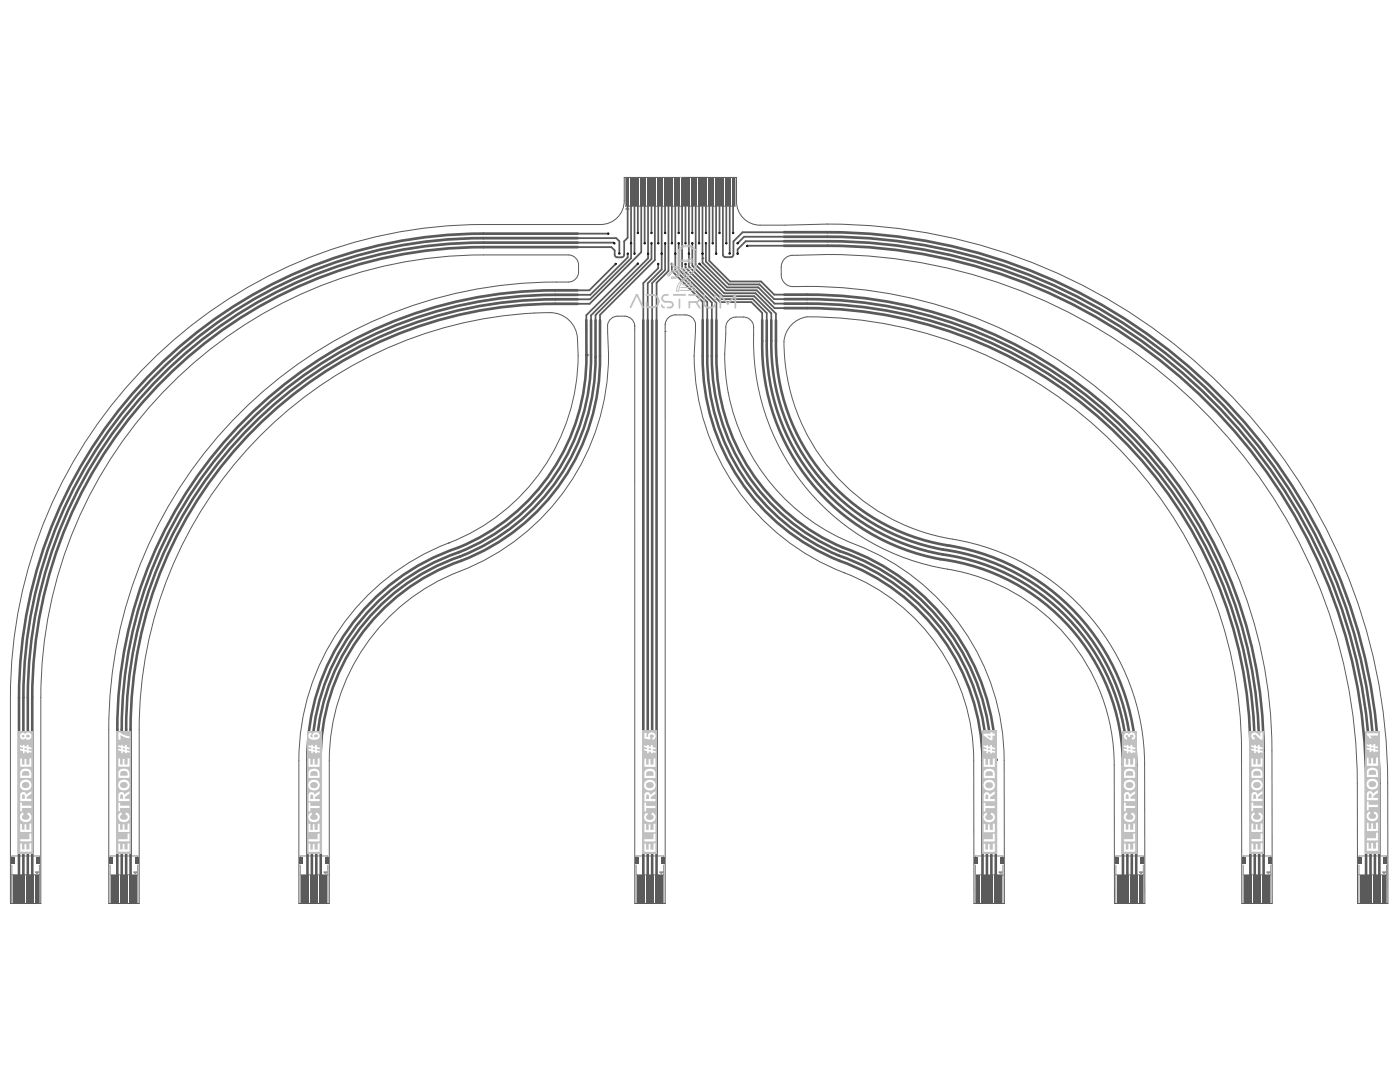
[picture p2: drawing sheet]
<svg xmlns="http://www.w3.org/2000/svg" width="279mm" height="216mm" viewBox="0 0 279 216" stroke-linecap="round" stroke-linejoin="round" font-family="sans-serif">
<path d="M132.7 66.1h.1M150.4 66.8a46.1 46.1 0 0 0 38.7 46.8 39.6 39.6 0 0 1 33.3 39v27.7h6.1l-.2-30.5a45.7 45.7 0 0 0-38.2-42.2 40 40 0 0 1-33.6-39.5 5.4 5.4 0 0 1 4.6-4.9 86.7 86.7 0 0 1 86.7 86.5v30.6h6.1l-.1-30.6-.2-6.3a92.8 92.8 0 0 0-95.5-86.2 2.36 2.36 0 0 1-2.2-2.4 3.3 3.3 0 0 1 1.1-3.5l1.1-.4a105.8 105.8 0 0 1 112.8 105.4v24h6.1v-24l-.3-7.7a112 112 0 0 0-120-103.7h-5.9a4.7 4.7 0 0 1-3.8-4.7v-4.8h-22.4l-.1 5.5a4.7 4.7 0 0 1-4.6 3.9h-23.4a94.4 94.4 0 0 0-94.4 94.4v41.1h6v-41.1l.3-6.1a88.3 88.3 0 0 1 88.1-82.2h17.5a2.04 2.04 0 0 1 1.5 2 2.82 2.82 0 0 1-1 3.1l-1.1 .3a89.4 89.4 0 0 0-91.7 89.3v34.7h6.1v-34.7l.2-5.5a83 83 0 0 1 82.6-77.7 5.4 5.4 0 0 1 4.6 5.2 40.2 40.2 0 0 1-25.7 40.7M150.4 66.8h.1M150.4 66.8a2.94 2.94 0 0 0-1-3.3 4.1 4.1 0 0 0-4 .4 2.95 2.95 0 0 0-.5 2.7l-.3 3.9a40.6 40.6 0 0 0 26.1 38.1 46.2 46.2 0 0 1 29.7 43.1v28.6h-6l-.1-28.6a40.2 40.2 0 0 0-25.8-37.4M89.5 108.3h.1M89.5 108.3a46.6 46.6 0 0 0-29.9 43.5v28.5h6.1v-28.5a40.5 40.5 0 0 1 26-37.8 46.4 46.4 0 0 0 29.6-47.6 2.6 2.6 0 0 1 1-3.1 4.1 4.1 0 0 1 3.7 .3l.5 .8 .2 .5v115.4h6.1l-.1-115.5a2.04 2.04 0 0 1 2.1-2 3.8 3.8 0 0 1 3.3 .5 2.73 2.73 0 0 1 .7 2.8 46.7 46.7 0 0 0 29.7 48.2M168.5 114.3h.1" fill="none" stroke="#5a5a5a" stroke-width=".2"/>
<g fill="none" stroke="#8c8c8c" stroke-width=".2">
<path d="M124.9 35.5v5.7h21.8v-5.7M2.4 171v-.2h5.4v.2M2.4 172.6v7.6M2.4 174.5h5.5M7.9 172.6v7.6M22 171v-.2h5.5v.2M22 172.6v7.6M22 174.5h5.5M27.5 172.6v7.6M59.9 171v-.2h5.5v.2M59.9 172.6v7.6M59.9 174.5h5.5"/>
<path d="M65.4 172.6v7.6M127 171v-.2h5.4v.2M127 172.6v7.6M127 174.5h5.5M132.5 172.6v7.6M194.7 171v-.2h5.4v.2M194.7 172.6v7.6M194.7 174.5h5.5M200.2 172.6v7.6M222.7 171v-.2h5.5v.2M222.7 172.6v7.6M222.7 174.5h5.5"/>
<path d="M228.2 172.6v7.6M248.1 171v-.2h5.5v.2M248.1 172.6v7.6M248.1 174.5h5.5M253.6 172.6v7.6M271.2 171v-.2h5.5v.2M271.2 172.6v7.6M271.2 174.5h5.5M276.7 172.6v7.6"/>
</g>
<path d="M125.2 41.5l-.3 .2h.6l-.3-.2M7.1 174h.5l-.2 .3zM27 174.3l-.2-.3h.5l-.3 .3M64.7 174h.5l-.2 .3zM132 174.3l-.3-.3h.5l-.2 .3M199.7 174.3l-.3-.3h.5l-.2 .3M227.5 174h.5l-.3 .3zM253.1 174.3l-.2-.3h.5l-.2 .3M276.2 174.3l-.2-.3h.5l-.3 .3" fill="none" stroke="#8c8c8c" stroke-width=".28"/>
<g fill="none" stroke="#5a5a5a" stroke-width=".35">
<path d="M125.3 38.3v9.1l-.7 .7v2.7M128 38.3v12l-10.3 10.3h-2.4M136.8 38.3v10.2M139.5 38.3v10.2M140.2 38.3v12.3M142.2 38.3v10.2M142.9 38.3v12.3M143.6 38.3v8.2M144.3 38.3v12.5M145 38.3v10.2M145.6 38.3v12.3M115.3 47.5h7.7l.6 .6v2.5"/>
<path d="M115.3 49.3h6.7l.7 .7v.8M115.3 46.6h6.1M115.3 48.4h7.2l.1 .2M123.2 51.3h.9M125.3 50.6v.8l-7.5 7.4h-2.5M125.3 50.6h.1M125.9 48.5v3l-8.2 8.2h-2.4M135.4 48.6h.1M137.5 50.6h.1M140.2 50.6h.1M140.9 48.5v3.7M144.7 51.3h1.2"/>
<path d="M156.5 49l-7.4 .1M156.5 48.1h-7.7l-1.6 1.6v.9M156.5 46.3h-8.3l-1.8 1.9v2.6M156.5 47.2h-8l-1.3 1.3M143.7 60.3h6.3l2.1 2.1"/>
</g>
<path d="M96.5 47.5h18.8M156.5 48.1h8.7M197 151.6v25.8M250.4 149.7v27.7" fill="none" stroke="#5a5a5a" stroke-width=".53"/>
<circle cx="225" cy="152.8" r=".27" fill="#5a5a5a"/>
<path d="M118 63.9v6.9M141.1 63.8v7.2M153 63.9v4.1M156.5 60.6h4.6M225 152.8v24.6" fill="none" stroke="#5a5a5a" stroke-width=".53"/>
<path d="M126.6 38.3v12.3M129.3 38.3v12.3M132 50.6h.1M134.8 50.6h.1" fill="none" stroke="#5a5a5a" stroke-width=".35"/>
<circle cx="62.2" cy="151.7" r=".27" fill="#5a5a5a"/>
<path d="M110.8 57.9h4.4M117 63.9v7M140.2 63.9v7.2M152.1 63.9v4.2M24.3 145.6v31.8M62.2 151.7v25.7M196.1 151.7v25.7M224.1 152.5v24.9M249.5 149.7v27.7" fill="none" stroke="#5a5a5a" stroke-width=".53"/>
<path d="M125.9 38.3v10.2M127.3 38.3v8.2M130 38.3v8.2M132.7 38.3v8.2M135.4 38.3v8.2M138.2 38.3v8.2M140.9 38.3v8.2M146.3 38.3v8.2M134.1 52.7v1.4" fill="none" stroke="#5a5a5a" stroke-width=".35"/>
<circle cx="117" cy="70.9" r=".27" fill="#5a5a5a"/>
<path d="M110.8 59.7h4.5M156.5 59.7h4.6M118.9 63.9v7.4M142.1 63.8v7.3M153.9 63.9v4.1M23.4 145.6v31.8M61.4 151.6v25.8M63.1 151.7v25.7M197.8 151.6v25.8M251.3 149.7v27.7" fill="none" stroke="#5a5a5a" stroke-width=".53"/>
<path d="M128.7 38.3v10.2M131.4 38.3v10.2M134.1 38.3v10.2M136.1 38.3v15.3l6.9 6.8v3.5M136.8 52.7v.7l6.9 6.9M137.5 50.6v2.6l6.5 6.5h6.2M138.2 48.5v4.5l6.1 6.1h6.2M139.6 52.6h.1" fill="none" stroke="#5a5a5a" stroke-width=".35"/>
<circle cx="140.2" cy="51.5" r=".18" fill="#5a5a5a"/>
<g fill="none" stroke="#5a5a5a" stroke-width=".35">
<path d="M125.9 38.3h.1M130.7 38.3v13.6l-11 10.9v1.1M132 38.3h.1M132.1 38.3v15.5l-2.8 2.7v7.4M133.4 38.3v15.8l-2.4 2.3v7.5M134.8 38.3h.1M134.8 38.3v15.6l6.3 6.4v3.5M137.5 38.3v9.9M138.8 38.3v14.5l5.7 5.7h6.3l4.1 4.1v1.3M141.6 38.3v13.7l4.1 4.2h6.2l2.6 2.6h2M122.9 52.7l-5.3 5.2h-2.4M125.9 48.5h.1"/>
<path d="M127.3 52.6l-10.3 10.3v1M129.3 50.6v.9l-11.3 11.4v1M130 48.5v3.2l-11.1 11.2v1M131.4 52.7v.8l-3 3v7.4M132.7 48.6v5.3l-2.5 2.6v7.4M134.1 54.1l6.1 6.1v3.7M135.4 48.6v5.2l6.7 6.6v3.4M137.5 48.3v2.3M139.6 52.6l5.3 5.3h6.1l3.6 3.6h1.9M140.2 50.6v1.8l4.9 4.9h6.2l3.3 3.3h1.9M140.9 52.2l4.5 4.6h6.2l2.9 2.9h2M150.2 59.7l2.8 2.8v1.4"/>
<path d="M150.5 59.1l3.4 3.4v1.4M152.1 62.4v1.5"/>
</g>
<g fill="none" stroke="#5a5a5a" stroke-width=".53">
<path d="M156.5 46.3h8.7M156.5 47.2h8.7M156.5 49h8.7M156.5 58.8h4.6M119.7 63.9v7.1M128.4 63.9v113.5M129.3 63.9v113.5M130.2 63.9v113.5M131 63.9v113.5M143 63.9v7.1M154.9 63.9v4.1M156.5 61.5h4.6"/>
<path d="M64 151.8v25.6M198.7 151.6v25.8"/>
</g>
<circle cx="198.7" cy="151.6" r=".27" fill="#5a5a5a"/>
<g fill="none" stroke="#5a5a5a" stroke-width=".53">
<path d="M96.5 47.5a91.7 91.7 0 0 0-91.8 91.7v38.2M110.8 57.9a87.5 87.5 0 0 0-87.4 87.7M110.8 59.7a85.7 85.7 0 0 0-85.6 85.8v31.9M115.3 58.8a86.8 86.8 0 0 0-90.2 75l-.6 5.8-.2 6M115.3 49.3h-18.8a90 90 0 0 0-90.1 89.9v38.2M115.3 48.4h-18.8a90.9 90.9 0 0 0-90.9 90.8v38.2M115.3 46.6h-18.8a92.6 92.6 0 0 0-92.7 92.6v38.2M161.1 58.8a91 91 0 0 1 91.1 90.9v27.7M161.1 59.7a90.1 90.1 0 0 1 90.2 90M165.2 46.3a110 110 0 0 1 110.1 110v21.1M165.2 48.1a108.2 108.2 0 0 1 108.3 108.2v21.1M165.2 49a107.4 107.4 0 0 1 107.4 107.3v21.1"/>
<path d="M165.2 47.2a109.1 109.1 0 0 1 109.2 109.1v21.1M115.3 60.6a85.2 85.2 0 0 0-71.6 33.1 84.4 84.4 0 0 0-17.6 51.9v31.8M117 70.9a41 41 0 0 1-27.8 39.2 44.1 44.1 0 0 0-27.8 41.5M118 70.8a41.8 41.8 0 0 1-28.8 40.3 43.3 43.3 0 0 0-27 40.6M118.9 71.3a42.5 42.5 0 0 1-29.3 40.6 42.4 42.4 0 0 0-26.5 39.8M119.7 71a43.3 43.3 0 0 1-29.8 41.7 41.6 41.6 0 0 0-25.9 39.1M140.2 71.1a43.6 43.6 0 0 0 29.5 41.6 42.8 42.8 0 0 1 26.4 39M141.1 71a42.7 42.7 0 0 0 28.6 40.7 43.6 43.6 0 0 1 27.3 39.9M142.1 71.1a41.9 41.9 0 0 0 27.8 39.7 44.4 44.4 0 0 1 27.9 40.8M143 71a41.2 41.2 0 0 0 27.5 39.1 45.4 45.4 0 0 1 28.2 41.5M152.1 68.1a43.4 43.4 0 0 0 38.2 43.9 41.7 41.7 0 0 1 33.8 40.5M153 68a42.6 42.6 0 0 0 37.8 43.1 42.7 42.7 0 0 1 34.2 41.7"/>
<path d="M153.9 68a41.7 41.7 0 0 0 36.1 41.9 43.6 43.6 0 0 1 35.9 43.1v24.4M154.9 68a40.8 40.8 0 0 0 34.7 40.9 44.4 44.4 0 0 1 37.2 43.7v24.8M161.1 61.5a88.4 88.4 0 0 1 88.4 88.2M161.1 60.6a89.2 89.2 0 0 1 89.3 89.1"/>
</g>
<path d="M126.6 38.3h.1M122.7 50.8l.2 .5h.3M124.6 50.8l-.3 .5h-.2M144.3 50.8v.3l.4 .2M146.4 50.8l-.3 .4-.2 .1" fill="none" stroke="#5a5a5a" stroke-width=".35"/>
<g fill="#000">
<circle cx="121.4" cy="46.6" r=".24"/>
<circle cx="122.6" cy="48.6" r=".24"/>
<circle cx="122.9" cy="52.7" r=".24"/>
<circle cx="123.6" cy="50.6" r=".24"/>
<circle cx="125.3" cy="50.6" r=".24"/>
<circle cx="125.9" cy="48.5" r=".24"/>
<circle cx="126.6" cy="50.6" r=".24"/>
<circle cx="127.3" cy="52.6" r=".24"/>
<circle cx="127.3" cy="46.5" r=".24"/>
<circle cx="128.7" cy="48.5" r=".24"/>
<circle cx="129.3" cy="50.6" r=".24"/>
<circle cx="130" cy="46.5" r=".24"/>
<circle cx="130" cy="48.5" r=".24"/>
<circle cx="131.4" cy="52.7" r=".24"/>
<circle cx="131.4" cy="48.5" r=".24"/>
<circle cx="132.1" cy="50.6" r=".24"/>
<circle cx="132.7" cy="46.5" r=".24"/>
<circle cx="132.7" cy="48.6" r=".24"/>
<circle cx="134.1" cy="52.7" r=".24"/>
<circle cx="134.1" cy="48.5" r=".24"/>
<circle cx="134.8" cy="50.6" r=".24"/>
<circle cx="135.4" cy="48.6" r=".24"/>
<circle cx="135.4" cy="46.5" r=".24"/>
<circle cx="136.8" cy="52.7" r=".24"/>
<circle cx="136.8" cy="48.5" r=".24"/>
<circle cx="137.5" cy="50.6" r=".24"/>
<circle cx="138.2" cy="46.5" r=".24"/>
<circle cx="138.2" cy="48.5" r=".24"/>
<circle cx="139.5" cy="48.5" r=".24"/>
<circle cx="139.6" cy="52.6" r=".24"/>
<circle cx="140.2" cy="50.6" r=".24"/>
<circle cx="140.9" cy="46.5" r=".24"/>
<circle cx="140.9" cy="48.5" r=".24"/>
<circle cx="142.2" cy="48.5" r=".24"/>
<circle cx="142.9" cy="50.6" r=".24"/>
<circle cx="143.6" cy="46.5" r=".24"/>
<circle cx="145" cy="48.5" r=".24"/>
<circle cx="145.6" cy="50.6" r=".24"/>
<circle cx="146.3" cy="46.5" r=".24"/>
<circle cx="147.2" cy="50.6" r=".24"/>
<circle cx="147.2" cy="48.5" r=".24"/>
<circle cx="149.1" cy="49.1" r=".24"/>
</g>
<g fill="#5a5a5a">
<path d="M2.2 171.2h.7v1.2h-.7z" fill-rule="evenodd"/>
<path d="M7.3 171.2h.7v1.2h-.7z" fill-rule="evenodd"/>
<path d="M21.9 171.2h.7v1.2h-.7z" fill-rule="evenodd"/>
<path d="M26.9 171.2h.7v1.2h-.7z" fill-rule="evenodd"/>
<path d="M59.8 171.2h.7v1.2h-.7z" fill-rule="evenodd"/>
<path d="M64.9 171.2h.7v1.2h-.7z" fill-rule="evenodd"/>
<path d="M126.8 171.2h.7v1.2h-.7z" fill-rule="evenodd"/>
<path d="M131.9 171.2h.7v1.2h-.7z" fill-rule="evenodd"/>
<path d="M194.5 171.2h.7v1.2h-.7z" fill-rule="evenodd"/>
<path d="M199.6 171.2h.7v1.2h-.7z" fill-rule="evenodd"/>
<path d="M222.6 171.2h.7v1.2h-.7z" fill-rule="evenodd"/>
<path d="M227.6 171.2h.7v1.2h-.7z" fill-rule="evenodd"/>
<path d="M248 171.2h.7v1.2h-.7z" fill-rule="evenodd"/>
<path d="M253 171.2h.7v1.2h-.7z" fill-rule="evenodd"/>
<path d="M271.1 171.2h.7v1.2h-.7z" fill-rule="evenodd"/>
<path d="M276.1 171.2h.7v1.2h-.7z" fill-rule="evenodd"/>
<path d="M194.9 174.7h.6v5.5h-.6z" fill-rule="evenodd"/>
<path d="M195.7 174.7h.7v5.5h-.7z" fill-rule="evenodd"/>
<path d="M196.6 174.7h.7v5.5h-.7z" fill-rule="evenodd"/>
<path d="M197.5 174.7h.7v5.5h-.7z" fill-rule="evenodd"/>
<path d="M198.4 174.7h.7v5.5h-.7z" fill-rule="evenodd"/>
<path d="M199.3 174.7h.7v5.5h-.7z" fill-rule="evenodd"/>
<path d="M227.3 174.7h.7v5.5h-.7z" fill-rule="evenodd"/>
<path d="M226.4 174.7h.7v5.5h-.7z" fill-rule="evenodd"/>
<path d="M225.5 174.7h.7v5.5h-.7z" fill-rule="evenodd"/>
<path d="M224.7 174.7h.6v5.5h-.6z" fill-rule="evenodd"/>
<path d="M223.8 174.7h.6v5.5h-.6z" fill-rule="evenodd"/>
<path d="M222.9 174.7h.7v5.5h-.7z" fill-rule="evenodd"/>
<path d="M22.2 174.7h.7v5.5h-.7z" fill-rule="evenodd"/>
<path d="M23.1 174.7h.7v5.5h-.7z" fill-rule="evenodd"/>
<path d="M24 174.7h.6v5.5h-.6z" fill-rule="evenodd"/>
<path d="M24.8 174.7h.7v5.5h-.7z" fill-rule="evenodd"/>
<path d="M25.7 174.7h.7v5.5h-.7z" fill-rule="evenodd"/>
<path d="M26.6 174.7h.7v5.5h-.7z" fill-rule="evenodd"/>
<path d="M252.7 174.7h.7v5.5h-.7z" fill-rule="evenodd"/>
<path d="M251.8 174.7h.7v5.5h-.7z" fill-rule="evenodd"/>
<path d="M251 174.7h.6v5.5h-.6z" fill-rule="evenodd"/>
<path d="M250.1 174.7h.7v5.5h-.7z" fill-rule="evenodd"/>
<path d="M249.2 174.7h.7v5.5h-.7z" fill-rule="evenodd"/>
<path d="M248.3 174.7h.7v5.5h-.7z" fill-rule="evenodd"/>
<path d="M60.1 174.7h.7v5.5h-.7z" fill-rule="evenodd"/>
<path d="M61 174.7h.7v5.5h-.7z" fill-rule="evenodd"/>
<path d="M61.9 174.7h.7v5.5h-.7z" fill-rule="evenodd"/>
<path d="M62.8 174.7h.7v5.5h-.7z" fill-rule="evenodd"/>
<path d="M63.7 174.7h.6v5.5h-.6z" fill-rule="evenodd"/>
<path d="M64.5 174.7h.7v5.5h-.7z" fill-rule="evenodd"/>
<path d="M131.6 174.7h.7v5.5h-.7z" fill-rule="evenodd"/>
<path d="M130.7 174.7h.7v5.5h-.7z" fill-rule="evenodd"/>
<path d="M129.8 174.7h.7v5.5h-.7z" fill-rule="evenodd"/>
<path d="M128.9 174.7h.7v5.5h-.7z" fill-rule="evenodd"/>
<path d="M128 174.7h.7v5.5h-.7z" fill-rule="evenodd"/>
<path d="M127.2 174.7h.6v5.5h-.6z" fill-rule="evenodd"/>
<path d="M271.4 174.7h.7v5.5h-.7z" fill-rule="evenodd"/>
<path d="M272.3 174.7h.7v5.5h-.7z" fill-rule="evenodd"/>
<path d="M273.2 174.7h.7v5.5h-.7z" fill-rule="evenodd"/>
<path d="M274.1 174.7h.6v5.5h-.6z" fill-rule="evenodd"/>
<path d="M274.9 174.7h.7v5.5h-.7z" fill-rule="evenodd"/>
<path d="M275.8 174.7h.7v5.5h-.7z" fill-rule="evenodd"/>
<path d="M7 174.7h.7v5.5h-.7z" fill-rule="evenodd"/>
<path d="M6.1 174.7h.7v5.5h-.7z" fill-rule="evenodd"/>
<path d="M5.2 174.7h.7v5.5h-.7z" fill-rule="evenodd"/>
<path d="M4.3 174.7h.7v5.5h-.7z" fill-rule="evenodd"/>
<path d="M3.4 174.7h.7v5.5h-.7z" fill-rule="evenodd"/>
<path d="M2.6 174.7h.6v5.5h-.6z" fill-rule="evenodd"/>
</g>
<g fill="none" stroke="#5a5a5a" stroke-width=".41">
<path d="M125.3 35.6v5.4M125.9 35.6v5.4M126.6 35.6v5.4M127.3 35.6v5.4M128 35.6v5.4M128.7 35.6v5.4M129.3 35.6v5.4M130 35.6v5.4M130.7 35.6v5.4M131.4 35.6v5.4M132 35.6v5.4M132.7 35.6v5.4"/>
<path d="M133.4 35.6v5.4M134.1 35.6v5.4M134.8 35.6v5.4M135.4 35.6v5.4M136.1 35.6v5.4M136.8 35.6v5.4M137.5 35.6v5.4M138.2 35.6v5.4M138.8 35.6v5.4M139.5 35.6v5.4M140.2 35.6v5.4M140.9 35.6v5.4"/>
<path d="M141.6 35.6v5.4M142.2 35.6v5.4M142.9 35.6v5.4M143.6 35.6v5.4M144.3 35.6v5.4M145 35.6v5.4M145.6 35.6v5.4M146.3 35.6v5.4"/>
</g>
<g fill="none" stroke="#c0c0c0" stroke-width=".2">
<path d="M135.8 35.4h.1M133.7 54.9l.6-.6h1.1v.3l-.7 .7h-.3M134.1 52.9l.7 .7h.6v.4h-1.3l-.6 .7M134.3 52.7l.6 .6h.5v-3.4l.9-.9h1.6l1 1v3.3M135 58.1h.5M135.7 57.9h2.7M135.9 57.4h2.2M136.1 56.8h1.7M136.3 53.6h1.8M136.5 54.2h1.3M136.6 56.3h.8M136.8 54.7h.5"/>
<path d="M137 55.8h.4M137.3 51.9h-1.6v-1.9l.8-.8h1.3l.8 .9v3.1M137.3 52.1l-1.6 .1v2.5l-.8 .8h-.5M137.3 51.9h.1M137.6 54.9l-1 .6-.8 .7M138.7 53.9l-2.5 2.4"/>
</g>
<g fill="none" stroke="#c0c0c0" stroke-width=".35">
<path d="M129 58.8h1.2M132.8 58.8h.5M134.5 58.8h2.3M135.6 59.7v1.7M137.5 58.8h1.3M140.6 58.8v.6M140.6 59.9v.6M142.7 58.8v1M128.3 61.3l-1.1-2.5h-.2l-1.2 2.5M129.1 60.3v1h1.2M131.5 60.1v.1M132.8 60.2h.9"/>
<path d="M133.2 61.4h.6M134.3 60.8h.1M137.6 61.4v-1.1h1.3l.7 1.1M141.4 61.4h.4M143.8 61.4v-2.5l1.5 1.7 1.5-1.7v2.5"/>
</g>
<path d="M3.7 145.8h2.9v24.5h-2.9z" fill-rule="evenodd" fill="#c0c0c0"/>
<g fill="#fff">
<path d="M4 168.3h.4v1.2h.5v-1.1h.3v1.1h.7v-1.2h.3v1.6h-2.2z"/>
<path d="M4 167.5h1.9v-1.2h.3v1.6h-2.2z"/>
<path d="M4 164.4h.4v1.2h.5v-1.1h.3v1.1h.7v-1.3h.3v1.7h-2.2z"/>
<path d="M4.2 162.4l.4-.3 .1 .5a.56 .56 0 0 0-.2 .7 .56 .56 0 0 0 .7 .3 .51 .51 0 0 0 .7-.4 .51 .51 0 0 0-.5-.6l.2-.5 .4 .3 .2 .3v.6l-.4 .6-.7 .1-.8-.2-.2-.3-.1-.5z"/>
<path d="M4 160.2h.4v.6h1.8v.4h-1.8v.7h-.4z"/>
<path d="M4 151.4h.4v1.2h.5v-1.2h.3v1.2h.7v-1.3h.3v1.7h-2.2z"/>
<path d="M4.4 158.6v.8h.6l-.1-.8-.2-.1zM4.1 158.3h.1a.63 .63 0 0 1 .7-.2 .63 .63 0 0 1 .4 .5l.2-.2 .7-.5v.5l-.9 .7v.3h.9v.4h-2.2z"/>
<path d="M4.5 156.3l-.2 .3 .1 .4 .4 .2 .4 .1a.65 .65 0 0 0 .6-.9 .65 .65 0 0 0-1-.3zM4 156.6a1.15 1.15 0 0 1 2.3 0 1.15 1.15 0 0 1-2.3 0z"/>
<path d="M4.4 154.1v.7h1.5l-.1-.7-.2-.2-.7-.1zM4.2 153.7l.6-.3h.7l.4 .2 .3 .4v1.2h-2.2v-1.2z"/>
<path d="M4 148.7l.6 .1v-.2h.3v.3l.4 .1v-.4h.4v.4l.6 .2v.3l-.6-.1v.3l.6 .1v.4l-.6-.1v.2h-.4v-.3l-.4-.1v.4h-.3v-.5l-.6-.1v-.3l.6 .1v-.3l-.6-.2zM4.9 149.3v.3l.4 .1v-.4z"/>
<path d="M4.3 146.9a.3 .3 0 0 0 .6 0 .3 .3 0 0 0-.6 0zM5.2 146.8a.35 .35 0 0 0 .7 0 .35 .35 0 0 0-.7 0zM4.1 146.5a.53 .53 0 0 1 .9 0l.5-.3 .6 .2 .2 .4-.1 .4-.5 .4a.56 .56 0 0 1-.7-.3l-.4 .3-.4-.2-.2-.4z"/>
</g>
<path d="M23.2 145.8h3v24.5h-3z" fill-rule="evenodd" fill="#c0c0c0"/>
<g fill="#fff">
<path d="M23.6 168.3h.4v1.2h.5v-1.1h.3v1.1h.7v-1.2h.3v1.6h-2.2z"/>
<path d="M23.6 167.5h1.9v-1.2h.3v1.6h-2.2z"/>
<path d="M23.6 164.4h.4v1.2h.5v-1.1h.3v1.1h.7v-1.3h.3v1.7h-2.2z"/>
<path d="M23.8 162.4l.4-.3 .1 .5a.56 .56 0 0 0-.2 .7 .56 .56 0 0 0 .7 .3 .51 .51 0 0 0 .7-.4 .51 .51 0 0 0-.5-.6l.1-.5 .5 .3 .2 .3v.6l-.4 .6-.7 .1-.8-.2-.2-.3-.1-.5z"/>
<path d="M23.6 160.2h.4v.6h1.8v.4h-1.8v.7h-.4z"/>
<path d="M23.6 151.4h.4v1.2h.5v-1.2h.3v1.2h.7v-1.3h.3v1.7h-2.2z"/>
<path d="M23.6 146.2h.4l.8 .5 1 .2v.4l-1-.2-.8-.5v1h-.4z"/>
<path d="M24 158.6v.8h.6l-.1-.8-.2-.1zM23.7 158.3h.1a.63 .63 0 0 1 .6-.2 .63 .63 0 0 1 .5 .5l.1-.2 .8-.5v.5l-.9 .7v.3h.9v.4h-2.2z"/>
<path d="M24.1 156.3l-.2 .3 .1 .4 .4 .2 .4 .1a.65 .65 0 0 0 .6-.9 .65 .65 0 0 0-1-.3zM23.6 156.6a1.13 1.13 0 0 1 2.2 0 1.13 1.13 0 0 1-2.2 0z"/>
<path d="M24 154.1v.7h1.5l-.1-.7-.2-.2-.7-.1zM23.8 153.7l.6-.3h.6l.5 .2 .3 .4v1.2h-2.2v-1.2z"/>
<path d="M23.6 148.7l.6 .1v-.2h.3v.3l.4 .1v-.4h.4v.4l.6 .2v.3l-.6-.1v.3l.6 .1v.4l-.6-.1v.2h-.4v-.3l-.4-.1v.4h-.3v-.5l-.6-.1v-.3l.6 .1v-.3l-.6-.2zM24.5 149.3v.3l.4 .1v-.4z"/>
</g>
<path d="M61.2 145.8h3v24.5h-3z" fill-rule="evenodd" fill="#c0c0c0"/>
<g fill="#fff">
<path d="M61.6 168.3h.3v1.2h.5v-1.1h.4v1.1h.6v-1.2h.4v1.7h-2.2z"/>
<path d="M61.6 167.5h1.8v-1.1h.4v1.5h-2.2z"/>
<path d="M61.6 164.4h.3v1.2h.5v-1.1h.4v1.1h.6v-1.2h.4v1.6h-2.2z"/>
<path d="M61.7 162.4l.5-.2 .1 .4h-.2a.64 .64 0 0 0 0 .9 .64 .64 0 0 0 .9 .1 .5 .5 0 0 0 .4-.6 .5 .5 0 0 0-.4-.4l.1-.5 .5 .4 .2 .4-.1 .5-.5 .6h-.9l-.5-.2-.2-.4-.1-.4z"/>
<path d="M61.6 160.2h.3v.6h1.9v.5h-1.9v.6h-.3z"/>
<path d="M61.6 151.4h.3v1.2h.5v-1.1h.4v1.1h.6v-1.3h.4v1.7h-2.2z"/>
<path d="M62 158.6l-.1 .8h.6v-.4a.34 .34 0 0 0-.1-.4 .34 .34 0 0 0-.4 0zM61.7 158.2a.63 .63 0 0 1 .7-.1 .63 .63 0 0 1 .4 .5l1-.7v.5l-.9 .7v.3h.9v.5h-2.2v-1.3z"/>
<path d="M62.1 156.2l-.2 .4a.74 .74 0 0 0 .9 .7 .74 .74 0 0 0 .6-.9l-.5-.4zM61.8 155.9l.6-.3 1 .2 .4 .8-.2 .8-.8 .3h-.5l-.4-.2-.3-.4-.1-.4z"/>
<path d="M62.1 154l-.2 .8h1.5l-.1-.8-.8-.2zM61.7 153.8l.6-.4h.7a.89 .89 0 0 1 .8 1v.8h-2.2v-1.1z"/>
<path d="M61.5 148.7l.6 .1v-.2h.3v.3l.5 .1v-.4h.3v.5l.6 .1v.3l-.6-.1v.3l.6 .2v.3l-.6-.1v.2h-.3v-.3l-.5-.1v.4h-.3v-.4l-.6-.2v-.3l.6 .1v-.3l-.6-.1zM62.4 149.3v.3l.5 .1v-.3z"/>
<path d="M61.7 146.4l.4-.2 .1 .4-.3 .1v.2l.6 .3-.2-.3 .1-.5 .5-.2h.4l.4 .3 .1 .6-.3 .3-.3 .2-1.1-.1-.5-.5-.1-.3zM62.6 146.8a.4 .4 0 0 0 .8 0 .4 .4 0 0 0-.8 0z"/>
</g>
<path d="M128.2 145.7h3v24.7h-3z" fill-rule="evenodd" fill="#c0c0c0"/>
<g fill="#fff">
<path d="M128.6 168.4h.3v1.1h.6v-1.1h.3v1.1h.6v-1.2h.4v1.7h-2.2z"/>
<path d="M128.6 167.5h1.8v-1.1h.4v1.5h-2.2z"/>
<path d="M128.6 164.4h.3v1.2h.6v-1.1h.3v1.1h.6v-1.2h.4v1.6h-2.2z"/>
<path d="M128.8 162.4l.4-.2 .1 .4-.4 .3 .1 .5 .3 .2h.5a.53 .53 0 0 0 .7-.4 .53 .53 0 0 0-.5-.6l.1-.4 .6 .3 .1 .4v.5l-.4 .5-.9 .1a1.04 1.04 0 0 1-.7-1.6z"/>
<path d="M128.6 160.2h.3v.6h1.9v.5h-1.9v.6h-.3z"/>
<path d="M128.6 151.4h.3v1.2h.6v-1.1h.3v1.1h.6v-1.3h.4v1.7h-2.2z"/>
<path d="M128.6 146.2h.4v.8l.4 .1-.1-.5 .3-.3 .8-.1 .4 .4v.4a.58 .58 0 0 1-.6 .6v-.4a.34 .34 0 0 0 .3-.5 .34 .34 0 0 0-.5-.1 .36 .36 0 0 0-.3 .2 .36 .36 0 0 0 .1 .4v.4l-1.2-.2z"/>
<path d="M129 158.7l-.1 .7h.6v-.4a.32 .32 0 0 0-.1-.4 .32 .32 0 0 0-.4 .1zM128.8 158.2l.1-.1a.63 .63 0 0 1 .9 .5l1-.7v.5l-.9 .8v.2h.9v.5h-2.2v-1.3z"/>
<path d="M129 156.3l-.1 .4 .3 .5 .5 .1 .7-.3 .1-.4-.3-.4-.6-.2zM128.6 156.6a1.12 1.12 0 0 1 2.2 0 1.12 1.12 0 0 1-2.2 0z"/>
<path d="M129 154l-.1 .8h1.5l-.1-.8-.7-.2zM128.8 153.7l.8-.3 .9 .2 .3 .4v1.3h-2.2v-1.2z"/>
<path d="M128.6 148.7l.6 .2v-.2h.3v.2l.4 .1v-.3h.4v.4l.5 .1v.3l-.5-.1v.4l.5 .1v.3l-.5-.1v.2h-.4v-.3l-.4-.1v.4h-.3v-.4l-.6-.2v-.3l.6 .1v-.3l-.6-.1zM129.5 149.3v.3l.4 .1v-.3z"/>
</g>
<path d="M195.9 145.7h3v24.7h-3z" fill-rule="evenodd" fill="#c0c0c0"/>
<g fill="#fff">
<path d="M196.3 168.4h.4v1.1h.5v-1.1h.3v1.1h.6v-1.2h.4v1.7h-2.2z"/>
<path d="M196.3 167.5h1.8v-1.1h.4v1.5h-2.2z"/>
<path d="M196.3 164.4h.4v1.2h.5v-1.1h.3v1.1h.6v-1.2h.4v1.6h-2.2z"/>
<path d="M196.5 162.4l.4-.2 .1 .4a.56 .56 0 0 0-.3 .8 .56 .56 0 0 0 .8 .2 .51 .51 0 0 0 .7-.4 .51 .51 0 0 0-.5-.6l.1-.4 .5 .2 .2 .4v.5a1.13 1.13 0 0 1-1.5 .7 1.13 1.13 0 0 1-.5-1.6z"/>
<path d="M196.3 160.2h.4v.6h1.8v.5h-1.8v.6h-.4z"/>
<path d="M196.3 151.4h.4v1.2h.5v-1.1h.3v1.1h.6v-1.2h.4v1.6h-2.2z"/>
<path d="M196.7 158.6v.8h.5v-.7l-.2-.2zM196.4 158.4l.1-.1a.63 .63 0 0 1 .6-.2 .63 .63 0 0 1 .5 .6l.1-.3 .8-.5v.5l-.9 .8v.2h.9v.5h-2.2z"/>
<path d="M196.8 156.3l-.2 .4 .1 .3 .3 .2 .5 .1a.65 .65 0 0 0 .6-.8 .65 .65 0 0 0-1-.4zM196.3 156.7a1.12 1.12 0 0 1 2.2 0 1.12 1.12 0 0 1-2.2 0z"/>
<path d="M196.7 154.1v.7h1.4v-.6l-.2-.3h-.8zM196.5 153.7l.3-.2 .6-.1 .8 .2 .3 .4v1.3h-2.2v-1.2z"/>
<path d="M196.3 148.7l.6 .2v-.2h.3v.2l.4 .1v-.3h.4v.4l.6 .1v.4l-.6-.2v.4l.6 .1v.3l-.6-.1v.2h-.4v-.3l-.4-.1v.4h-.3v-.4l-.6-.1v-.4l.6 .1v-.3l-.6-.1zM197.2 149.3v.3l.4 .1v-.3z"/>
<path d="M196.9 146.8l.8 .5v-.5zM196.3 146.4h1.4v-.3h.4v.3h.4v.4h-.4v.9h-.4l-1.4-1z"/>
</g>
<path d="M223.9 145.8h3v24.5h-3z" fill-rule="evenodd" fill="#c0c0c0"/>
<g fill="#fff">
<path d="M224.3 168.3h.4v1.2h.5v-1.1h.3v1.1h.7v-1.2h.3v1.6h-2.2z"/>
<path d="M224.3 167.5h1.9v-1.2h.3v1.6h-2.2z"/>
<path d="M224.3 164.4h.4v1.2h.5v-1.1h.3v1.1h.7v-1.3h.3v1.7h-2.2z"/>
<path d="M224.5 162.4l.4-.3 .1 .5a.56 .56 0 0 0-.3 .7 .56 .56 0 0 0 .8 .3 .51 .51 0 0 0 .7-.4 .51 .51 0 0 0-.5-.6l.1-.5 .5 .3 .3 .5-.1 .5-.4 .5-1 .1-.5-.2-.3-.4v-.4z"/>
<path d="M224.3 160.2h.4v.6h1.8v.4h-1.8v.7h-.4z"/>
<path d="M224.3 151.4h.4v1.2h.5v-1.2h.3v1.2h.7v-1.3h.3v1.7h-2.2z"/>
<path d="M224.5 146.4l.5-.1a.28 .28 0 0 0 .3 .2 .28 .28 0 0 0 .3-.3h.3l.6 .3 .1 .3-.1 .5-.6 .3v-.4h.1a.34 .34 0 0 0 .1-.5 .34 .34 0 0 0-.5-.1 .34 .34 0 0 0-.1 .5l-.3-.1a.28 .28 0 0 0-.2-.4 .28 .28 0 0 0-.3 .3 .28 .28 0 0 0 .2 .3v.4l-.5-.3-.1-.5z"/>
<path d="M224.7 158.6v.8h.6l-.1-.8-.2-.1zM224.4 158.3h.1a.64 .64 0 0 1 .6-.2 .64 .64 0 0 1 .5 .5l.1-.2 .8-.5v.5l-.9 .7v.3h.9v.4h-2.2z"/>
<path d="M224.8 156.3l-.2 .3 .1 .4 .4 .2 .4 .1a.65 .65 0 0 0 .6-.9 .65 .65 0 0 0-1-.3zM224.3 156.6a1.13 1.13 0 0 1 2.2 0 1.13 1.13 0 0 1-2.2 0z"/>
<path d="M224.7 154.1v.7h1.5l-.1-.7-.2-.2-.7-.1zM224.5 153.7l.6-.3h.6l.5 .2 .3 .4v1.2h-2.2v-1.2z"/>
<path d="M224.3 148.7l.6 .1v-.2h.3v.3l.4 .1v-.4h.4v.4l.6 .2v.3l-.6-.1v.3l.6 .1v.4l-.6-.1v.2h-.4v-.3l-.4-.1v.4h-.3v-.5l-.6-.1v-.3l.6 .1v-.3l-.6-.2zM225.2 149.3v.3l.4 .1v-.4z"/>
</g>
<path d="M249.4 145.8h2.9v24.5h-2.9z" fill-rule="evenodd" fill="#c0c0c0"/>
<g fill="#fff">
<path d="M249.7 168.3h.4v1.2h.5v-1.1h.4v1.1h.6v-1.2h.4v1.6h-2.3z"/>
<path d="M249.7 167.4h1.9v-1.1h.4v1.6h-2.3z"/>
<path d="M249.7 164.4h.4v1.2h.5v-1.1h.4v1.1h.6v-1.3h.4v1.7h-2.3z"/>
<path d="M249.9 162.3l.4-.2 .1 .5h-.1a.62 .62 0 0 0 0 .8 .62 .62 0 0 0 .8 .2 .52 .52 0 0 0 .5-.5 .52 .52 0 0 0-.5-.6l.2-.4 .5 .3 .2 .5-.1 .5-.4 .5-.9 .1a1.04 1.04 0 0 1-.7-1.7z"/>
<path d="M249.7 160.1h.4v.7h1.9v.4h-1.9v.7h-.4z"/>
<path d="M249.7 151.4h.4v1.1h.5v-1.1h.4v1.1h.6v-1.2h.4v1.7h-2.3z"/>
<path d="M249.9 146.4l.4-.2h.3l.9 .8v-.8h.5v1.4l-.6-.1-.8-.9a.31 .31 0 0 0-.5 .2 .31 .31 0 0 0 .3 .4v.4l-.5-.2-.2-.6z"/>
<path d="M250.2 158.6l-.1 .8h.6v-.5a.31 .31 0 0 0-.1-.4 .31 .31 0 0 0-.4 .1zM249.9 158.3a.62 .62 0 0 1 .6-.3 .62 .62 0 0 1 .5 .6l1-.8v.6l-1 .7v.3h1v.4h-2.3z"/>
<path d="M250.2 156.3l-.1 .4 .2 .4 .6 .2 .6-.3 .1-.5-.2-.3-.7-.2zM249.7 156.6a1.12 1.12 0 0 1 2.2 0 1.12 1.12 0 0 1-2.2 0z"/>
<path d="M250.2 154.1l-.1 .7h1.5l-.1-.7-.2-.2-.8-.1zM249.9 153.7l.4-.3h.8a.92 .92 0 0 1 .9 1v.8h-2.3v-1.2z"/>
<path d="M249.7 148.7l.6 .1v-.2h.3v.3l.5 .1v-.4h.3v.4l.6 .2v.3l-.6-.1v.3l.6 .1v.4l-.6-.1v.2h-.3v-.3l-.5-.1v.4h-.3v-.5l-.6-.1v-.3l.6 .1v-.3l-.6-.2zM250.6 149.3v.3l.5 .1v-.4z"/>
</g>
<path d="M272.4 145.8h3v24.5h-3z" fill-rule="evenodd" fill="#c0c0c0"/>
<g fill="#fff">
<path d="M272.8 168.2h.3v1.1h.6v-1.1h.3v1.1h.6v-1.2h.4v1.7h-2.2z"/>
<path d="M272.8 167.3h1.8v-1.1h.4v1.5h-2.2z"/>
<path d="M272.8 164.2h.3v1.2h.6v-1.1h.3v1.1h.6v-1.2h.4v1.6h-2.2z"/>
<path d="M273 162.2l.4-.3 .1 .5-.4 .3 .1 .5 .3 .2h.5a.53 .53 0 0 0 .6-.4 .53 .53 0 0 0-.4-.6l.1-.5 .6 .4 .1 .4v.5l-.4 .5-.9 .1a1.04 1.04 0 0 1-.7-1.6z"/>
<path d="M272.8 159.9h.3v.7h1.9v.4h-1.9v.7h-.3z"/>
<path d="M272.8 151.2h.3v1.2h.6v-1.1h.3v1.1h.6v-1.2h.4v1.6h-2.2z"/>
<path d="M272.8 146.3h2.2v.5h-1.6l.3 .5h-.4l-.2-.4-.3-.2z"/>
<path d="M273.2 158.5l-.1 .7h.6v-.5a.3 .3 0 0 0-.1-.4 .3 .3 0 0 0-.4 .2zM273 158l.7-.1 .3 .5 1-.7v.5l-.9 .7v.3h.9v.5h-2.2v-1.3z"/>
<path d="M273.2 156.1l-.1 .4 .2 .4 .6 .2 .7-.3 .1-.4-.3-.4-.6-.2zM272.8 156.4a1.12 1.12 0 0 1 2.2 0 1.12 1.12 0 0 1-2.2 0z"/>
<path d="M273.2 153.9l-.1 .7h1.5l-.1-.8-.9-.1zM273 153.5l.5-.3 .8 .1a.85 .85 0 0 1 .7 .9v.8h-2.2v-1.1z"/>
<path d="M272.8 148.5l.5 .2v-.2h.4v.2l.4 .1v-.3h.3v.4l.6 .1v.3l-.6-.1v.4l.6 .1v.3l-.6-.1v.2h-.3v-.3l-.4-.1v.4h-.4v-.4l-.5-.2v-.3l.5 .1v-.3l-.5-.1zM273.7 149v.4l.4 .1v-.3z"/>
</g>
<g fill="none" stroke="#c0c0c0" stroke-width=".2">
<path d="M135.8 56.2l-.5 .7-.3 1.2M136.2 56.3l-.6 1-.1 .8M137.3 51.9v.2M137.4 52.3l.1 .1M137.5 51.6l-.1 .1M137.7 52.5h.2M137.7 51.5h.2M138.1 51.6l.1 .1M138.2 52.3l-.1 .1M138.3 51.9v.2M138.6 53.2l-.1 .7-.4 .5M138.9 53.3l-.2 .6"/>
<circle cx="133.5" cy="54.9" r=".21"/>
<circle cx="134.1" cy="52.7" r=".21"/>
<circle cx="134.2" cy="55.4" r=".21"/>
<circle cx="136.1" cy="53.6" r=".17"/>
<circle cx="136.3" cy="54.2" r=".17"/>
<circle cx="136.6" cy="54.7" r=".17"/>
<circle cx="137.6" cy="56.3" r=".17"/>
<circle cx="137.8" cy="52" r=".26"/>
<circle cx="138" cy="56.8" r=".17"/>
<circle cx="138.3" cy="57.4" r=".17"/>
<circle cx="138.6" cy="57.9" r=".17"/>
</g>
<path d="M130.2 58.8a1.27 1.27 0 0 1 1.3 1.3M132.8 58.8a.69 .69 0 0 0-.7 .7 .69 .69 0 0 0 .7 .7M138.8 58.8a.72 .72 0 0 1 .8 .7 .72 .72 0 0 1-.7 .8M131.5 60.2a1.14 1.14 0 0 1-1.2 1.1M132.1 60.9l.1 .2 .3 .3M133.7 60.2l.3 .1 .3 .5M134.3 60.8l-.1 .3-.4 .3M140.6 60.5a.84 .84 0 0 0 .8 .9M142.7 60.5a.87 .87 0 0 1-.8 .9" fill="none" stroke="#c0c0c0" stroke-width=".35"/>
</svg>
